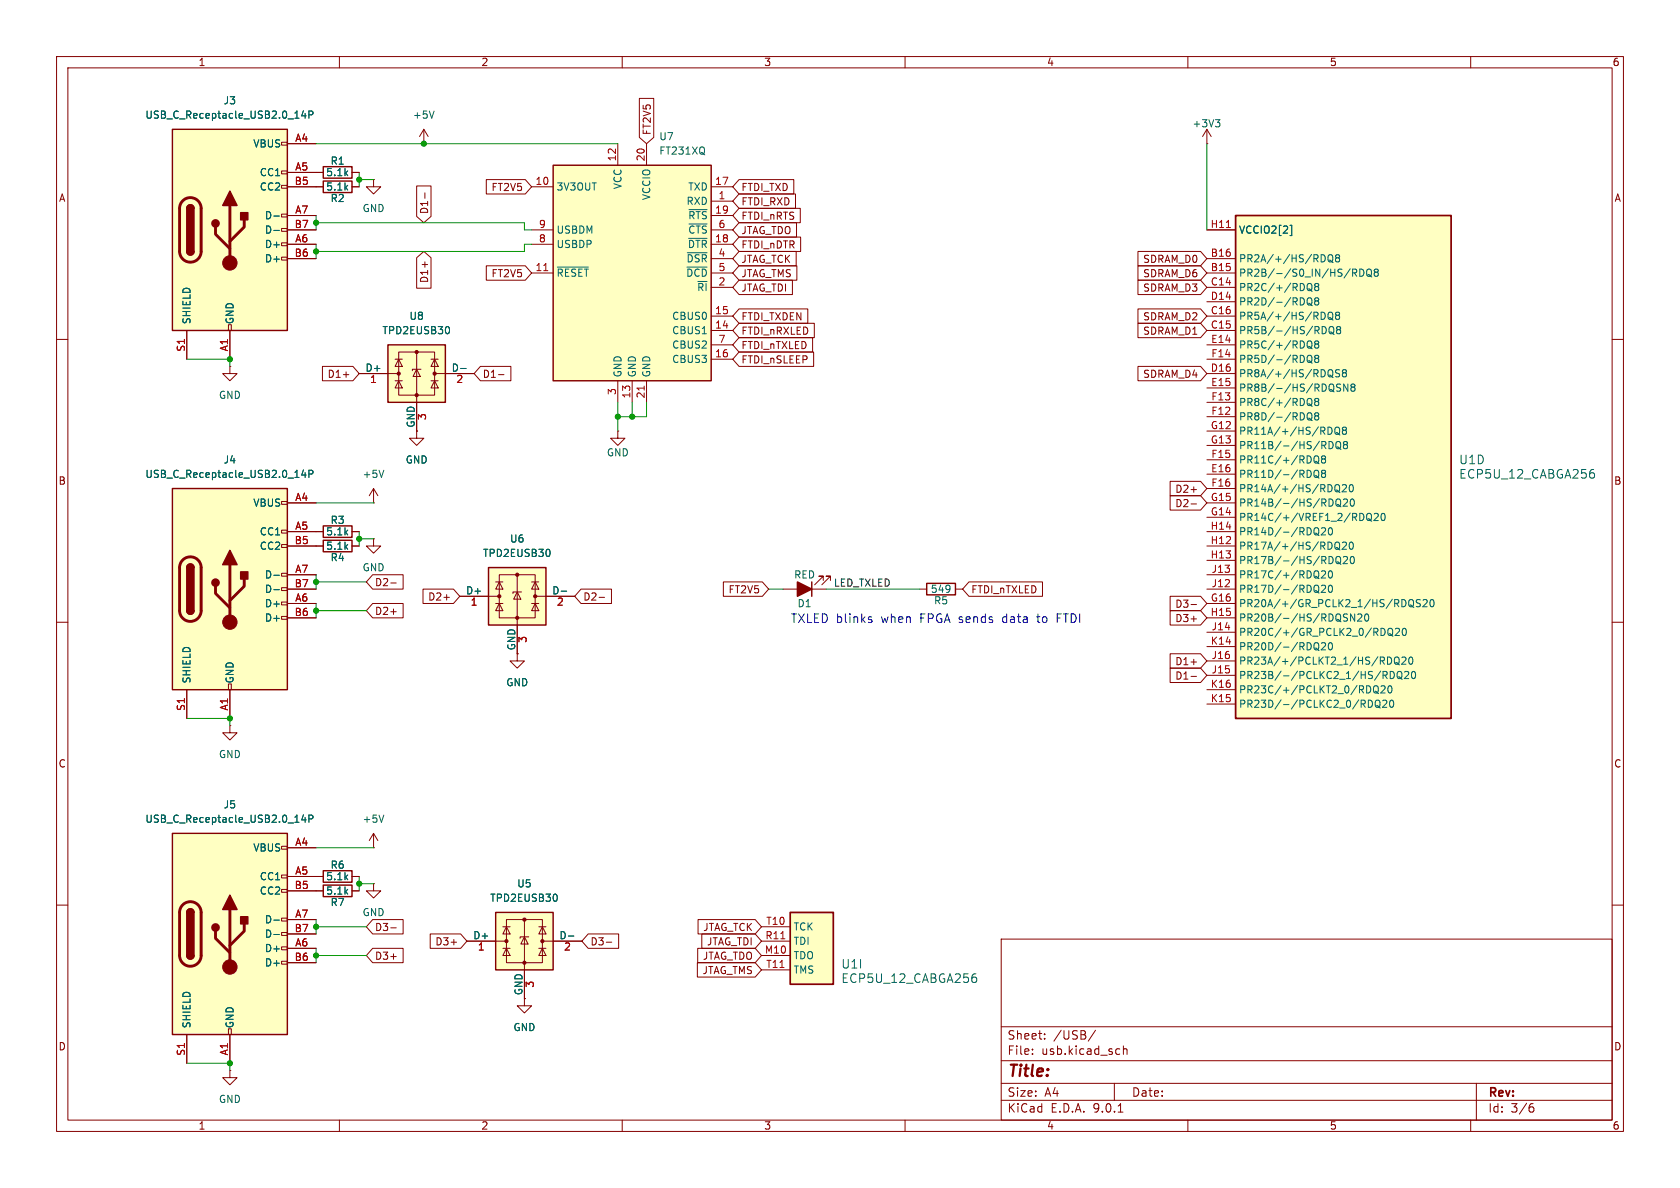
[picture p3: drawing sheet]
<svg xmlns="http://www.w3.org/2000/svg" width="297mm" height="210mm" viewBox="0 0 297 210" stroke-linecap="round" stroke-linejoin="round" font-family="sans-serif">
<defs><g id="words">
<text font-size="2.8" fill="#840000" x="178" y="190.9">Title:</text>
<g font-size="2.1" fill="#006464">
<text x="257.9" y="82.3">U1D</text>
<text x="257.9" y="84.8">ECP5U_12_CABGA256</text>
<text x="148.6" y="171.4">U1I</text>
<text x="148.6" y="174">ECP5U_12_CABGA256</text>
</g>
<g font-size="2.1" fill="#0000c2">
<text x="139.7" y="110.2">TXLED blinks</text>
<text x="155.8" y="110.2">when</text>
<text x="162.8" y="110.2">FPGA sends</text>
<text x="177.6" y="110.2">data</text>
<text x="183.9" y="110.2">to</text>
<text x="187.5" y="110.2">FTDI</text>
</g>
<g font-size="2.1" fill="#840000">
<text x="178" y="184">Sheet:</text>
<text x="186.2" y="184">/USB/</text>
<text x="178" y="186.7">File:</text>
<text x="184.1" y="186.7">usb.kicad_sch</text>
<text x="178" y="196.9">KiCad</text>
<text x="178" y="194.1">Size:</text>
<text x="184.7" y="194.1">A4</text>
<text x="185.7" y="196.9">E.D.A.</text>
<text x="193.3" y="196.9">9.0.1</text>
<text x="200" y="194.1">Date:</text>
<text x="263" y="194.3">Rev:</text>
<text x="263" y="196.9">Id:</text>
<text x="267.1" y="196.9">3/6</text>
</g>
<g font-size="1.8" fill="#840000">
<text x="35" y="11.9">1</text>
<text x="85" y="11.9">2</text>
<text x="135" y="11.9">3</text>
<text x="185" y="11.9">4</text>
<text x="235" y="11.9">5</text>
<text x="285" y="11.9">6</text>
<text x="115.3" y="24" transform="rotate(-90 115.3 24)">FT2V5</text>
<text x="10.3" y="35.9">A</text>
<text x="86.8" y="34">FT2V5</text>
<text x="131" y="34">FTDI_TXD</text>
<text x="285.3" y="35.9">A</text>
<text x="75.9" y="37.9" transform="rotate(-90 75.9 37.9)">D1-</text>
<text x="131" y="36.5">FTDI_RXD</text>
<text x="131" y="41.6">JTAG_TDO</text>
<text x="131" y="39.1">FTDI_nRTS</text>
<text x="131" y="46.7">JTAG_TCK</text>
<text x="131" y="44.1">FTDI_nDTR</text>
<text x="202" y="46.7">SDRAM_D0</text>
<text x="75.9" y="50.1" transform="rotate(-90 75.9 50.1)">D1+</text>
<text x="86.8" y="49.2">FT2V5</text>
<text x="131" y="51.8">JTAG_TDI</text>
<text x="131" y="49.2">JTAG_TMS</text>
<text x="202" y="49.2">SDRAM_D6</text>
<text x="202" y="51.8">SDRAM_D3</text>
<text x="131" y="59.4">FTDI_nRXLED</text>
<text x="131" y="56.8">FTDI_TXDEN</text>
<text x="202" y="59.4">SDRAM_D1</text>
<text x="202" y="56.8">SDRAM_D2</text>
<text x="131" y="61.9">FTDI_nTXLED</text>
<text x="131" y="64.5">FTDI_nSLEEP</text>
<text x="57.8" y="67">D1+</text>
<text x="85.2" y="67">D1-</text>
<text x="202" y="67">SDRAM_D4</text>
<text x="73.4" y="75.7" transform="rotate(-90 73.4 75.7)">GND</text>
<text x="10.3" y="85.9">B</text>
<text x="207.7" y="89.9">D2-</text>
<text x="207.7" y="87.3">D2+</text>
<text x="285.3" y="85.9">B</text>
<text x="66.2" y="103.8">D2-</text>
<text x="75.6" y="106.4">D2+</text>
<text x="103" y="106.4">D2-</text>
<text x="128.7" y="105.1">FT2V5</text>
<text x="171.6" y="105.1">FTDI_nTXLED</text>
<text x="207.7" y="107.6">D3-</text>
<text x="66.2" y="108.9">D2+</text>
<text x="207.7" y="110.2">D3+</text>
<text x="91.2" y="115.1" transform="rotate(-90 91.2 115.1)">GND</text>
<text x="207.7" y="117.8">D1+</text>
<text x="207.7" y="120.3">D1-</text>
<text x="10.3" y="135.9">C</text>
<text x="285.3" y="135.9">C</text>
<text x="66.2" y="164.8">D3-</text>
<text x="76.9" y="167.3">D3+</text>
<text x="104.3" y="167.3">D3-</text>
<text x="124.2" y="164.8">JTAG_TCK</text>
<text x="124.9" y="167.3">JTAG_TDI</text>
<text x="66.2" y="169.9">D3+</text>
<text x="124.1" y="172.4">JTAG_TMS</text>
<text x="124.2" y="169.9">JTAG_TDO</text>
<text x="10.3" y="185.9">D</text>
<text x="285.3" y="185.9">D</text>
<text x="35" y="199.9">1</text>
<text x="85" y="199.9">2</text>
<text x="135" y="199.9">3</text>
<text x="185" y="199.9">4</text>
<text x="235" y="199.9">5</text>
<text x="285" y="199.9">6</text>
</g>
<g font-size="1.8" fill="#006464">
<text x="25.6" y="21.2">USB_C_Receptacle_USB2.0_14P</text>
<text x="39.4" y="18.6">J3</text>
<text x="72.9" y="21.2">+5V</text>
<text x="210.7" y="22.7">+3V3</text>
<text x="44.7" y="26.3">VBUS</text>
<text x="58.3" y="29.3">R1</text>
<text x="116.5" y="27.5">FT231XQ</text>
<text x="116.5" y="25">U7</text>
<text x="45.8" y="31.3">CC1</text>
<text x="45.8" y="33.9">CC2</text>
<text x="57.6" y="33.9">5.1k</text>
<text x="57.6" y="31.3">5.1k</text>
<text x="58.3" y="35.9">R2</text>
<text x="98.3" y="33.9">3V3OUT</text>
<text x="110.1" y="33.5" transform="rotate(-90 110.1 33.5)">VCC</text>
<text x="115.2" y="35.5" transform="rotate(-90 115.2 35.5)">VCCIO</text>
<text x="121.6" y="33.9">TXD</text>
<text x="46.7" y="39">D-</text>
<text x="46.7" y="41.5">D-</text>
<text x="64" y="37.7">GND</text>
<text x="98.3" y="41.5">USBDM</text>
<text x="121.3" y="36.4">RXD</text>
<text x="121.6" y="39">~{RTS}</text>
<text x="121.6" y="41.5">~{CTS}</text>
<text x="218.9" y="41.5">VCCIO2[2]</text>
<text x="46.7" y="44">D+</text>
<text x="46.7" y="46.6">D+</text>
<text x="98.3" y="44">USBDP</text>
<text x="121.3" y="46.6">~{DSR}</text>
<text x="121.5" y="44">~{DTR}</text>
<text x="218.9" y="46.6">PR2A/+/HS/RDQ8</text>
<text x="98.3" y="49.1">~{RESET}</text>
<text x="121.2" y="49.1">~{DCD}</text>
<text x="123.1" y="51.7">~{RI}</text>
<text x="218.9" y="49.1">PR2B/-/S0_IN/HS/RDQ8</text>
<text x="218.9" y="51.7">PR2C/+/RDQ8</text>
<text x="33.9" y="57.4" transform="rotate(-90 33.9 57.4)">SHIELD</text>
<text x="41.5" y="57.4" transform="rotate(-90 41.5 57.4)">GND</text>
<text x="67.5" y="59.3">TPD2EUSB30</text>
<text x="72.3" y="56.7">U8</text>
<text x="118.7" y="56.7">CBUS0</text>
<text x="118.7" y="59.3">CBUS1</text>
<text x="218.9" y="54.2">PR2D/-/RDQ8</text>
<text x="218.9" y="56.7">PR5A/+/HS/RDQ8</text>
<text x="218.9" y="59.3">PR5B/-/HS/RDQ8</text>
<text x="64.5" y="65.8">D+</text>
<text x="79.8" y="65.8">D-</text>
<text x="118.7" y="61.8">CBUS2</text>
<text x="118.7" y="64.4">CBUS3</text>
<text x="218.9" y="61.8">PR5C/+/RDQ8</text>
<text x="218.9" y="64.4">PR5D/-/RDQ8</text>
<text x="38.6" y="70.7">GND</text>
<text x="110.1" y="66.8" transform="rotate(-90 110.1 66.8)">GND</text>
<text x="112.6" y="66.8" transform="rotate(-90 112.6 66.8)">GND</text>
<text x="115.2" y="66.8" transform="rotate(-90 115.2 66.8)">GND</text>
<text x="218.9" y="66.9">PR8A/+/HS/RDQS8</text>
<text x="218.9" y="69.4">PR8B/-/HS/RDQSN8</text>
<text x="218.9" y="72">PR8C/+/RDQ8</text>
<text x="218.9" y="74.5">PR8D/-/RDQ8</text>
<text x="218.9" y="77.1">PR11A/+/HS/RDQ8</text>
<text x="39.4" y="82.1">J4</text>
<text x="71.6" y="82.1">GND</text>
<text x="107.2" y="80.9">GND</text>
<text x="218.9" y="79.6">PR11B/-/HS/RDQ8</text>
<text x="218.9" y="82.1">PR11C/+/RDQ8</text>
<text x="25.6" y="84.7">USB_C_Receptacle_USB2.0_14P</text>
<text x="44.7" y="89.8">VBUS</text>
<text x="64" y="84.7">+5V</text>
<text x="218.9" y="84.7">PR11D/-/RDQ8</text>
<text x="218.9" y="87.2">PR14A/+/HS/RDQ20</text>
<text x="218.9" y="89.8">PR14B/-/HS/RDQ20</text>
<text x="45.8" y="94.8">CC1</text>
<text x="57.6" y="94.8">5.1k</text>
<text x="58.3" y="92.8">R3</text>
<text x="218.9" y="92.3">PR14C/+/VREF1_2/RDQ20</text>
<text x="218.9" y="94.8">PR14D/-/RDQ20</text>
<text x="45.8" y="97.4">CC2</text>
<text x="57.6" y="97.4">5.1k</text>
<text x="58.3" y="99.4">R4</text>
<text x="64" y="101.2">GND</text>
<text x="85.3" y="98.7">TPD2EUSB30</text>
<text x="90.1" y="96.1">U6</text>
<text x="218.9" y="97.4">PR17A/+/HS/RDQ20</text>
<text x="218.9" y="99.9">PR17B/-/HS/RDQ20</text>
<text x="46.7" y="102.5">D-</text>
<text x="46.7" y="105">D-</text>
<text x="46.7" y="107.5">D+</text>
<text x="82.3" y="105.2">D+</text>
<text x="97.5" y="105.2">D-</text>
<text x="140.3" y="102.5">RED</text>
<text x="140.9" y="107.5">D1</text>
<text x="164.5" y="105">549</text>
<text x="165" y="107">R5</text>
<text x="218.9" y="102.5">PR17C/+/RDQ20</text>
<text x="218.9" y="105">PR17D/-/RDQ20</text>
<text x="218.9" y="107.5">PR20A/+/GR_PCLK2_1/HS/RDQS20</text>
<text x="46.7" y="110.1">D+</text>
<text x="218.9" y="110.1">PR20B/-/HS/RDQSN20</text>
<text x="218.9" y="112.6">PR20C/+/GR_PCLK2_0/RDQ20</text>
<text x="218.9" y="115.2">PR20D/-/RDQ20</text>
<text x="218.9" y="117.7">PR23A/+/PCLKT2_1/HS/RDQ20</text>
<text x="33.9" y="120.9" transform="rotate(-90 33.9 120.9)">SHIELD</text>
<text x="41.5" y="120.9" transform="rotate(-90 41.5 120.9)">GND</text>
<text x="89.4" y="121.5">GND</text>
<text x="218.9" y="120.2">PR23B/-/PCLKC2_1/HS/RDQ20</text>
<text x="218.9" y="122.8">PR23C/+/PCLKT2_0/RDQ20</text>
<text x="218.9" y="125.3">PR23D/-/PCLKC2_0/RDQ20</text>
<text x="38.6" y="134.2">GND</text>
<text x="39.4" y="143.1">J5</text>
<text x="25.6" y="145.6">USB_C_Receptacle_USB2.0_14P</text>
<text x="64" y="145.6">+5V</text>
<text x="44.7" y="150.7">VBUS</text>
<text x="45.8" y="155.8">CC1</text>
<text x="57.6" y="155.8">5.1k</text>
<text x="58.3" y="153.8">R6</text>
<text x="45.8" y="158.3">CC2</text>
<text x="57.6" y="158.3">5.1k</text>
<text x="58.3" y="160.4">R7</text>
<text x="86.6" y="159.6">TPD2EUSB30</text>
<text x="91.3" y="157.1">U5</text>
<text x="46.7" y="163.4">D-</text>
<text x="46.7" y="166">D-</text>
<text x="64" y="162.2">GND</text>
<text x="83.6" y="166.1">D+</text>
<text x="98.8" y="166.1">D-</text>
<text x="140.2" y="164.7">TCK</text>
<text x="140.2" y="167.2">TDI</text>
<text x="46.7" y="168.5">D+</text>
<text x="46.7" y="171">D+</text>
<text x="140.2" y="169.8">TDO</text>
<text x="140.2" y="172.3">TMS</text>
<text x="92.5" y="176" transform="rotate(-90 92.5 176)">GND</text>
<text x="33.9" y="181.9" transform="rotate(-90 33.9 181.9)">SHIELD</text>
<text x="41.5" y="181.9" transform="rotate(-90 41.5 181.9)">GND</text>
<text x="90.7" y="182.5">GND</text>
<text x="38.6" y="195.2">GND</text>
</g>
<g font-size="1.8" fill="#a90000">
<text x="52.1" y="25.1">A4</text>
<text x="109" y="28.6" transform="rotate(-90 109 28.6)">12</text>
<text x="114" y="28.6" transform="rotate(-90 114 28.6)">20</text>
<text x="52" y="32.8">B5</text>
<text x="52.1" y="30.2">A5</text>
<text x="94.6" y="32.8">10</text>
<text x="126.3" y="32.8">17</text>
<text x="126.9" y="35.3">1</text>
<text x="52" y="40.4">B7</text>
<text x="52.1" y="37.8">A7</text>
<text x="95.2" y="40.4">9</text>
<text x="126.3" y="37.8">19</text>
<text x="126.9" y="40.4">6</text>
<text x="213.9" y="40.4">H11</text>
<text x="52" y="45.5">B6</text>
<text x="52.1" y="42.9">A6</text>
<text x="95.2" y="42.9">8</text>
<text x="126.3" y="42.9">18</text>
<text x="126.9" y="45.5">4</text>
<text x="214" y="45.5">B16</text>
<text x="94.6" y="48">11</text>
<text x="126.9" y="48">5</text>
<text x="126.9" y="50.5">2</text>
<text x="214" y="48">B15</text>
<text x="214" y="50.5">C14</text>
<text x="214" y="53.1">D14</text>
<text x="126.3" y="55.6">15</text>
<text x="126.3" y="58.2">14</text>
<text x="214" y="55.6">C16</text>
<text x="214" y="58.2">C15</text>
<text x="32.8" y="62.3" transform="rotate(-90 32.8 62.3)">S1</text>
<text x="40.4" y="62.2" transform="rotate(-90 40.4 62.2)">A1</text>
<text x="126.3" y="63.2">16</text>
<text x="126.9" y="60.7">7</text>
<text x="214" y="65.8">D16</text>
<text x="214" y="60.7">E14</text>
<text x="214" y="63.2">F14</text>
<text x="65.3" y="68">1</text>
<text x="80.6" y="68">2</text>
<text x="109" y="69.9" transform="rotate(-90 109 69.9)">3</text>
<text x="111.5" y="70.5" transform="rotate(-90 111.5 70.5)">13</text>
<text x="114" y="70.5" transform="rotate(-90 114 70.5)">21</text>
<text x="214" y="68.3">E15</text>
<text x="214" y="70.9">F13</text>
<text x="75.6" y="74.4" transform="rotate(-90 75.6 74.4)">3</text>
<text x="214" y="75.9">G12</text>
<text x="214" y="73.4">F12</text>
<text x="214" y="78.5">G13</text>
<text x="214" y="83.6">E16</text>
<text x="214" y="81">F15</text>
<text x="52.1" y="88.6">A4</text>
<text x="214" y="88.6">G15</text>
<text x="214" y="86.1">F16</text>
<text x="52.1" y="93.7">A5</text>
<text x="213.9" y="93.7">H14</text>
<text x="214" y="91.2">G14</text>
<text x="52" y="96.3">B5</text>
<text x="52.1" y="101.3">A7</text>
<text x="213.9" y="96.3">H12</text>
<text x="213.9" y="98.8">H13</text>
<text x="214.1" y="101.3">J13</text>
<text x="52" y="103.9">B7</text>
<text x="52.1" y="106.4">A6</text>
<text x="83.1" y="107.4">1</text>
<text x="98.4" y="107.4">2</text>
<text x="214" y="106.4">G16</text>
<text x="214.1" y="103.9">J12</text>
<text x="52" y="109">B6</text>
<text x="93.4" y="113.7" transform="rotate(-90 93.4 113.7)">3</text>
<text x="213.9" y="109">H15</text>
<text x="214.1" y="111.5">J14</text>
<text x="214" y="114">K14</text>
<text x="214.1" y="116.6">J16</text>
<text x="214.1" y="119.1">J15</text>
<text x="32.8" y="125.8" transform="rotate(-90 32.8 125.8)">S1</text>
<text x="40.4" y="125.7" transform="rotate(-90 40.4 125.7)">A1</text>
<text x="214" y="121.7">K16</text>
<text x="214" y="124.2">K15</text>
<text x="52.1" y="149.6">A4</text>
<text x="52.1" y="154.7">A5</text>
<text x="52" y="157.2">B5</text>
<text x="52" y="164.8">B7</text>
<text x="52.1" y="162.3">A7</text>
<text x="52.1" y="167.4">A6</text>
<text x="135.2" y="166.1">R11</text>
<text x="135.4" y="163.6">T10</text>
<text x="52" y="169.9">B6</text>
<text x="84.4" y="168.4">1</text>
<text x="99.6" y="168.4">2</text>
<text x="135.1" y="168.7">M10</text>
<text x="135.4" y="171.2">T11</text>
<text x="94.7" y="174.7" transform="rotate(-90 94.7 174.7)">3</text>
<text x="32.8" y="186.7" transform="rotate(-90 32.8 186.7)">S1</text>
<text x="40.4" y="186.7" transform="rotate(-90 40.4 186.7)">A1</text>
</g>
<text font-size="1.8" fill="#0f0f0f" x="147.3" y="103.8">LED_TXLED</text>
</g></defs>
<g fill="none" stroke="#840000" stroke-width=".18">
<path d="M10 10h277v190h-277zM12 12h273v186h-273zM60 10v2M110 10v2M160 10v2M210 10v2M260 10v2M55.9 33h1.2M62.2 33h1.3M10 60h2M285 60h2M10 110h2"/>
<path d="M285 110h2M10 160h2M177 166h108v32h-108zM285 160h2M60 198v2M110 198v2M160 198v2M177 194.5h108M177 191.5h108M177 187.5h108M177 181.5h108M182.5 186.3v.1"/>
<path d="M182.5 185.5v.1M184.7 183.6v.1M184.7 182.8v.1M193.7 182.1l-1.3 2M197 191.5v3M197.7 196.6h.8M197.8 185.4l.2 .1M198 186.3l-.2 .1M198.6 184.9v1.5M198.6 185.5l.2-.1 .4 .1v.9M210 198v2M260 198v2"/>
<path d="M261 191.5v6.5M270.6 195.7h.4l.2 .3-.1 .5-.5 .1M271 195.1l-.4 .1"/>
</g>
<path d="M57.1 32h5.1v2h-5.1z" fill="none" stroke="#840000" stroke-width=".25"/>
<path d="M87.6 161.3h10.2v10.2h-10.2z" fill="#ffffc2"/>
<path d="M87.6 161.3h10.2v10.2h-10.2z" fill="none" stroke="#840000" stroke-width=".25"/>
<g fill="none" stroke="#840000" stroke-width=".18">
<path d="M40.6 128.3v1.2h1.3l-1.3 1.3-1.2-1.3h1.2M40.6 128.3h.1M82.5 166.4h7M88.9 163.8h1.3M88.9 167.6h1.3M89.5 162.6h6.4v7.6h-6.4zM89.5 163.8l.7 1.3h-1.3zM89.5 167.6l.7 1.3h-1.3zM92.7 165.6l.6 1.3h-1.2zM92.7 162.6v13.9M93.5 165.6h-1.6v.3M95.2 163.8h1.3"/>
<path d="M95.2 167.6h1.3M95.9 163.8l.6 1.3h-1.3zM95.9 167.6l.6 1.3h-1.3zM95.9 166.4h7"/>
</g>
<g fill="#840000" stroke="#840000" stroke-width=".18">
<circle cx="89.5" cy="166.4" r=".28"/>
<circle cx="92.7" cy="162.6" r=".28"/>
<circle cx="92.7" cy="170.2" r=".28"/>
<circle cx="95.9" cy="166.4" r=".28"/>
</g>
<path d="M98.4 158.2l.1 .3-.1 .7M100.5 165.5h.9" fill="none" stroke="#006464" stroke-width=".18"/>
<path d="M30.5 86.4h20.3v35.5h-20.3z" fill="#ffffc2"/>
<g fill="none" stroke="#840000" stroke-width=".18">
<path d="M49.8 88.6h1v.6h-1zM49.8 93.7h1v.5h-1zM49.8 96.3h1v.5h-1zM50.8 88.9h5.1M50.8 94h5.1M50.8 96.5h5.1M49.8 101.3h1v.6h-1zM49.8 103.9h1v.5h-1zM49.8 106.4h1v.5h-1zM49.8 109h1v.5h-1zM50.8 101.6h5.1M50.8 104.1h5.1"/>
<path d="M50.8 106.7h5.1M50.8 109.2h5.1M33 121.9v5.1M40.4 120.9h.5v1h-.5zM40.6 121.9v5.1M55.9 154.9h1.2M62.2 154.9h1.3M66 149.9h.1M66 147.3l-.7 1.3M66 147.3l.8 1.3M66 147.3v2.6"/>
</g>
<path d="M30.5 86.4h20.3v35.5h-20.3zM33 100.3a.64 .64 0 0 1 .7-.6 .64 .64 0 0 1 .6 .6M33 108a.64 .64 0 0 0 .7 .6 .64 .64 0 0 0 .6-.6M57.1 153.9h5.1v2.1h-5.1z" fill="none" stroke="#840000" stroke-width=".25"/>
<path d="M32.3 99a1.9 1.9 0 0 1 2.1-.4 1.9 1.9 0 0 1 1.2 1.7v7.7a1.91 1.91 0 0 1-1.9 1.8 1.91 1.91 0 0 1-2-1.8l.1-7.8 .1-.7zM40.6 99.8v10.2M38.1 103.6v1.3l2.5 2.5M43.2 102.4v1.2l-2.6 2.6" fill="none" stroke="#840000" stroke-width=".51"/>
<g fill="#840000" stroke="#840000" stroke-width=".25">
<path d="M33 100.3h1.3v7.7h-1.3z"/>
<path d="M33.2 99.9a.64 .64 0 0 1 .7-.2 .64 .64 0 0 1 .4 .6h-1.3z"/>
<path d="M33 108h1.3a.64 .64 0 0 1-.6 .6 .64 .64 0 0 1-.7-.6z"/>
<path d="M40.6 97.3l1.3 2.5h-2.5z"/>
<path d="M42.5 101.1h1.3v1.3h-1.3z"/>
<circle cx="38.1" cy="103" r=".63"/>
</g>
<circle cx="40.6" cy="110" r="1.27" fill="#840000" stroke="#840000" stroke-width=".18"/>
<path d="M53.6 83.1l-.3 .9h.8M53.9 83.6v.8M54.6 83.8l.6-.1 .1-.1v-.3l-.7-.2v1.3M48.4 101.7h1M48.4 104.2h1M67.9 144.1l-.5 1.3" fill="none" stroke="#006464" stroke-width=".18"/>
<path d="M218.4 38.1h38.1v88.9h-38.1z" fill="#ffffc2"/>
<path d="M218.4 38.1h38.1v88.9h-38.1z" fill="none" stroke="#840000" stroke-width=".31"/>
<g fill="none" stroke="#840000" stroke-width=".18">
<path d="M55.9 30.5h1.2M62.2 30.5h1.3M74.9 25.4h.1M74.9 22.9l-.7 1.2M74.9 22.9l.8 1.2M74.9 22.9v2.5M213.4 40.6h5M213.4 45.7h5M213.4 48.3h5M213.4 50.8h5M213.4 53.3h5M213.4 55.9h5"/>
<path d="M213.4 58.4h5M73.7 76.2v1.3h1.2l-1.2 1.2-1.3-1.2h1.3M213.4 61h5M213.4 63.5h5M213.4 66h5M213.4 68.6h5M213.4 71.1h5M213.4 73.7h5M213.4 76.2h5M213.4 78.7h5M55.9 94h1.2M55.9 96.5h1.2"/>
<path d="M62.2 94h1.3M62.2 96.5h1.3M66 95.3v1.2h1.3l-1.3 1.3-1.2-1.3h1.2M66 95.3h.1M66 88.9h.1M66 86.4l-.7 1.2M66 86.4l.8 1.2M66 86.4v2.5M213.4 81.3h5M213.4 83.8h5M213.4 86.4h5M213.4 88.9h5"/>
<path d="M213.4 91.4h5M213.4 94h5M213.4 96.5h5M213.4 99.1h5M138.4 104.1h7.6M145.5 102.6v-.7h-.7h.7l-1.5 1.5M146.8 102.6v-.7h-.8h.8l-1.5 1.5M162.6 104.1h1.2M168.9 104.1h1.3M213.4 101.6h5M213.4 104.1h5M213.4 106.7h5"/>
<path d="M213.4 109.2h5M213.4 111.8h5M213.4 114.3h5M213.4 116.8h5M213.4 119.4h5M213.4 121.9h5M213.4 124.5h5"/>
</g>
<g fill="none" stroke="#006464" stroke-width=".18">
<path d="M76.7 19.6l-.4 1.3M228.1 39.8h.3v1.8h-.3M231.1 50.3l.3-.2a.43 .43 0 0 1 .5 .4v.5a.43 .43 0 0 1-.3 .4 .43 .43 0 0 1-.5-.2M231.1 52.8l.3-.2a.43 .43 0 0 1 .5 .5v.4a.42 .42 0 0 1-.4 .4 .42 .42 0 0 1-.4-.4zM231.3 51.1l.7 .4M231.3 53.6l.7 .4M232.7 50.7l-.3 .2 .1 .4 .2 .1 .3-.1 .1-.2v-.2l-.2-.2M232.7 50.7l-.3-.3 .3-.3h.2l.2 .3-.2 .3M232.7 53.2l-.3-.2 .3-.4h.2l.2 .3-.2 .3M232.7 53.2l-.3 .2 .1 .4 .2 .1h.3l.1-.2v-.3l-.2-.2M232.7 50.7h.2M232.7 53.2h.2"/>
<path d="M233.7 57.7a.64 .64 0 0 1 .8 .7 .64 .64 0 0 1-.8 .6zM233.9 45a.68 .68 0 0 1 .4 .7 .68 .68 0 0 1-.4 .6M233.9 55.2a.68 .68 0 0 1 .4 .6 .68 .68 0 0 1-.4 .7M235 45.1l.1-.1a.43 .43 0 0 1 .5 .5v.4a.42 .42 0 0 1-.4 .4 .42 .42 0 0 1-.4-.4v-.4zM235 55.3l.1-.1a.43 .43 0 0 1 .5 .4v.4a.42 .42 0 0 1-.4 .5 .42 .42 0 0 1-.4-.5v-.4zM235 57.9l.3-.2a.43 .43 0 0 1 .5 .5v.4a.42 .42 0 0 1-.4 .4 .42 .42 0 0 1-.4-.4zM235 46l.7 .4M235 56.2l.7 .4M235.2 58.7l.7 .4M236.3 45.6l-.2-.3 .2-.3h.3l.2 .3-.2 .3M236.3 45.6l-.2 .2 .1 .4 .1 .1 .4-.1 .1-.1v-.3l-.2-.2M236.3 55.7l-.2-.2 .2-.3h.3l.2 .2-.2 .3"/>
<path d="M236.3 55.7l-.2 .3 .1 .3 .1 .2 .4-.1 .1-.2v-.2l-.2-.3M236.3 45.6h.3M236.3 55.7h.3M236.5 58.3l-.2 .2v.4l.2 .1 .4-.1 .1-.1v-.3l-.2-.2M236.5 58.3l-.2-.3 .2-.3h.3l.2 .3-.2 .3M236.5 58.3h.3M239.1 48.2h.6l.2-.2-.1-.3-.7-.1v1.2M239.4 48.2l.5 .6M240.4 47.6a.64 .64 0 0 1 .7 .6 .64 .64 0 0 1-.7 .6zM241.7 47.8l.2-.2a.43 .43 0 0 1 .6 .4v.4a.42 .42 0 0 1-.5 .5 .42 .42 0 0 1-.4-.5zM241.8 48.5l.7 .5M243.2 48.1l-.3 .3 .1 .3 .2 .1h.3l.2-.2v-.2l-.3-.3"/>
<path d="M243.2 48.1l-.3-.2 .3-.3h.2l.3 .2-.3 .3M243.2 48.1h.2M231.1 60.5l.3-.2a.43 .43 0 0 1 .5 .4v.4a.43 .43 0 0 1-.3 .4 .43 .43 0 0 1-.5-.1M231.1 63l.3-.2a.43 .43 0 0 1 .5 .4v.5a.42 .42 0 0 1-.4 .4 .42 .42 0 0 1-.4-.4zM231.1 70.6l.3-.2a.43 .43 0 0 1 .5 .5v.4a.43 .43 0 0 1-.3 .4 .43 .43 0 0 1-.5-.2M231.1 73.2l.3-.2a.43 .43 0 0 1 .5 .4v.4a.42 .42 0 0 1-.4 .5 .42 .42 0 0 1-.4-.5zM231.3 61.2l.7 .5M231.3 63.8l.7 .4M231.3 71.4l.7 .4M231.3 73.9l.7 .5M232.7 60.8l-.3 .3 .1 .3 .2 .1h.3l.1-.2v-.2l-.2-.3M232.7 60.8l-.3-.2 .3-.3h.2l.2 .2-.2 .3"/>
<path d="M232.7 63.4l-.3-.3 .3-.3h.2l.2 .3-.2 .3M232.7 63.4l-.3 .2 .1 .4 .2 .1 .3-.1 .1-.2v-.2l-.2-.2M232.7 71l-.3-.3 .3-.3h.2l.2 .3-.2 .3M232.7 71l-.3 .2 .1 .4 .2 .1 .3-.1 .1-.1v-.3l-.2-.2M232.7 73.5l-.3-.2 .3-.3h.2l.2 .2-.2 .3M232.7 73.5l-.3 .3 .1 .3 .2 .1h.3l.1-.2v-.2l-.2-.3M232.7 60.8h.2M232.7 63.4h.2M232.7 71h.2M232.7 73.5h.2M234.8 75.5a.64 .64 0 0 1 .7 .6 .64 .64 0 0 1-.7 .7M235 78a.64 .64 0 0 1 .7 .7 .64 .64 0 0 1-.7 .6z"/>
<path d="M235.1 65.3a.43 .43 0 0 1 .5 .5v.4a.43 .43 0 0 1-.5 .4M235.1 66.3l.6 .4M236 75.7l.3-.2a.43 .43 0 0 1 .5 .4v.5a.42 .42 0 0 1-.4 .4 .42 .42 0 0 1-.4-.4zM236.2 78.2l.3-.2a.43 .43 0 0 1 .5 .5v.4a.42 .42 0 0 1-.4 .4 .42 .42 0 0 1-.4-.4zM236.2 76.5l.7 .4M236.4 79l.7 .4M236.8 65.4l-.5-.1-.1 .2v.3l.5 .3 .1 .3-.2 .2h-.5M237 68l-.5-.1-.2 .1v.4l.6 .2 .1 .3-.2 .3-.5-.1M237.6 65.9l-.3 .2 .1 .4 .2 .1h.3l.1-.2v-.3l-.2-.2M237.6 65.9l-.3-.2 .3-.4h.2l.2 .3-.2 .3M237.6 76.1l-.3-.3 .3-.3h.2l.2 .3-.2 .3M237.6 76.1l-.3 .2 .1 .4 .2 .1 .3-.1 .1-.2v-.2l-.2-.2"/>
<path d="M237.6 65.9h.2M237.6 76.1h.2M237.7 78.6l-.2-.2 .2-.4h.3l.2 .3-.2 .3M237.7 78.6l-.2 .2 .1 .4 .1 .1h.4l.1-.2v-.3l-.2-.2M237.7 78.6h.3M238.3 67.9v1.3l-.7-1.3v1.3M239.1 68.4l-.3 .3 .1 .3 .2 .2 .3-.1 .1-.2v-.2l-.2-.3M239.1 68.4l-.3-.2 .3-.3h.2l.2 .2-.2 .3M239.1 68.4h.2M67.9 83.1l-.5 1.3M231.6 83.2l.2 .5-.2 .6M232.5 83.2l.1-.1a.43 .43 0 0 1 .5 .5v.4a.42 .42 0 0 1-.4 .4 .42 .42 0 0 1-.4-.4v-.4z"/>
<path d="M232.5 80.7l.1-.1a.43 .43 0 0 1 .5 .4v.4a.42 .42 0 0 1-.4 .5 .42 .42 0 0 1-.4-.5v-.4zM232.5 81.6l.7 .4M232.5 84.1l.7 .4M232.6 93.3a.43 .43 0 0 1 .5 .4v.4a.43 .43 0 0 1-.5 .5M232.7 94.3l.5 .4M233.6 93.4l.5-.1 .2 .4-.7 .9h.7M233.9 81.1l-.3 .3 .1 .3 .2 .2 .3-.1 .1-.2v-.2l-.2-.3M233.9 81.1l-.3-.2 .3-.3h.2l.2 .2-.2 .3M233.9 83.7l-.3-.3 .3-.3h.2l.2 .3-.2 .3M233.9 83.7l-.3 .2 .1 .4 .2 .1 .3-.1 .1-.1v-.3l-.2-.2M233.9 81.1h.2M233.9 83.7h.2"/>
<path d="M235 93.4l.1-.1a.68 .68 0 0 1 .5 .6 .68 .68 0 0 1-.5 .7l-.1-.2-.2-.3zM235.4 88.3l.3 .5-.3 .6M235.4 98.4l.3 .5-.3 .7M236 85.9l.3-.2a.43 .43 0 0 1 .5 .4v.4a.42 .42 0 0 1-.4 .5 .42 .42 0 0 1-.4-.5zM236 96l.3-.2a.43 .43 0 0 1 .5 .5v.4a.42 .42 0 0 1-.4 .4 .42 .42 0 0 1-.4-.4zM236.2 88.4l.3-.2a.43 .43 0 0 1 .5 .4v.5a.42 .42 0 0 1-.4 .4 .42 .42 0 0 1-.4-.4zM236.2 98.6l.3-.2a.43 .43 0 0 1 .5 .4v.4a.42 .42 0 0 1-.4 .5 .42 .42 0 0 1-.4-.5zM236.2 86.6l.7 .5M236.2 96.8l.7 .4M236.4 89.2l.7 .4M236.4 99.3l.7 .5M237.3 85.8l.5-.1 .2 .3-.7 .9h.7"/>
<path d="M237.3 96l.5-.2 .2 .4-.7 .9h.7M237.5 88.3l.5-.1 .2 .4-.8 .9h.8M237.5 98.5l.5-.1 .2 .3-.8 .9h.8M238.6 85.8l.2-.1a.68 .68 0 0 1 .5 .6 .68 .68 0 0 1-.5 .6l-.2-.1-.1-.3zM238.6 96l.2-.2a.68 .68 0 0 1 .5 .7 .68 .68 0 0 1-.5 .6l-.2-.1-.1-.4zM238.8 88.3l.2-.1a.68 .68 0 0 1 .4 .6 .68 .68 0 0 1-.4 .7l-.2-.1-.1-.4zM238.8 98.5l.2-.1a.68 .68 0 0 1 .4 .6 .68 .68 0 0 1-.4 .6l-.2-.1-.1-.3zM241.7 90.9l.2-.2a.43 .43 0 0 1 .6 .5v.4a.42 .42 0 0 1-.5 .4 .42 .42 0 0 1-.4-.4zM241.8 91.7l.7 .4M242.9 90.9l.5-.2 .3 .4-.8 .9h.8M244.3 90.9l.1-.2a.68 .68 0 0 1 .5 .7 .68 .68 0 0 1-.5 .6l-.1-.1-.2-.4zM281.2 83.6h.4l.3 .3-.2 .5h-.5"/>
<path d="M281.7 83l-.5 .1M232.6 103.4a.43 .43 0 0 1 .5 .5v.4a.43 .43 0 0 1-.5 .4M232.6 113.6a.43 .43 0 0 1 .5 .4v.5a.43 .43 0 0 1-.5 .4M232.7 104.4l.5 .4M232.7 114.6l.5 .4M233.1 101.1v.9M233.1 102.2l.1 .1M233.6 101l.5-.1 .2 .4-.7 .9h.7M233.6 103.6l.5-.2 .2 .4-.7 .9h.7M233.6 113.7l.5-.1 .2 .4-.7 .9h.7M235 101l.1-.1a.68 .68 0 0 1 .5 .6 .68 .68 0 0 1-.5 .7l-.1-.1-.2-.4zM235 103.6l.1-.2a.68 .68 0 0 1 .5 .7 .68 .68 0 0 1-.5 .6l-.1-.1-.2-.4z"/>
<path d="M235 113.7l.1-.1a.68 .68 0 0 1 .5 .6 .68 .68 0 0 1-.5 .7l-.1-.1-.2-.4zM237.7 108.5l.5 .1M238 109.2l.2 .2-.2 .4M239.5 108.5v1.3l-.7-1.3v1.3M240 108.7l.5-.2 .3 .4-.8 .9h.8M241.4 108.7l.1-.2a.68 .68 0 0 1 .5 .7 .68 .68 0 0 1-.5 .6l-.1-.1-.2-.4zM244.5 118.7h.5l.2 .2-.1 .4-.6 .1M244.8 111.4v.6M244.8 119.4l.4 .6M245.3 116.1a.64 .64 0 0 1 .7 .7 .64 .64 0 0 1-.7 .6zM245.4 111.3l.3-.2a.43 .43 0 0 1 .5 .4v.4a.42 .42 0 0 1-.4 .5 .42 .42 0 0 1-.4-.5zM245.6 112l.7 .5"/>
<path d="M245.8 118.7a.64 .64 0 0 1 .7 .6 .64 .64 0 0 1-.7 .7zM246.7 116.2l.1-.1a.43 .43 0 0 1 .6 .5v.4a.42 .42 0 0 1-.5 .4 .42 .42 0 0 1-.4-.4v-.4zM246.7 111.2l.5-.1 .2 .3-.8 .9h.8M246.7 117.1l.7 .4M247 118.9l.3-.2a.43 .43 0 0 1 .5 .4v.4a.42 .42 0 0 1-.4 .5 .42 .42 0 0 1-.4-.5zM247.2 119.7l.7 .4M247.8 116.3l.5-.2 .3 .4-.8 .9h.8M248 111.2l.2-.1a.68 .68 0 0 1 .4 .6 .68 .68 0 0 1-.4 .6l-.2-.1-.1-.3zM248.3 118.8l.5-.1 .2 .4-.7 .9h.7M249.2 116.2l.1-.1a.68 .68 0 0 1 .5 .7 .68 .68 0 0 1-.5 .6 .84 .84 0 0 1-.1-1.2zM249.2 106.1l.1-.1a.43 .43 0 0 1 .6 .4v.4a.42 .42 0 0 1-.4 .5 .42 .42 0 0 1-.5-.5v-.4zM249.3 107l.7 .4"/>
<path d="M249.6 118.8l.2-.1a.68 .68 0 0 1 .5 .6 .68 .68 0 0 1-.5 .7l-.2-.2-.1-.3zM251.1 106.1l-.5-.1-.2 .1v.4l.6 .2 .1 .3-.2 .3-.5-.1M251.6 106.1l.5-.1 .2 .4-.8 .9h.8M252.9 106.1l.2-.1a.68 .68 0 0 1 .4 .6 .68 .68 0 0 1-.4 .7l-.2-.2-.1-.3zM241.9 123.8a.64 .64 0 0 1 .7 .6 .64 .64 0 0 1-.7 .6M242.2 121.4l.1 .4-.1 .5M242.9 121.4l.2-.2a.43 .43 0 0 1 .6 .5v.4a.42 .42 0 0 1-.5 .4 .42 .42 0 0 1-.4-.4zM243.1 122.2l.6 .4M243.2 124l.2-.2a.43 .43 0 0 1 .6 .4v.4a.42 .42 0 0 1-.5 .5 .42 .42 0 0 1-.4-.5zM243.4 124.7l.4 .3M243.8 125l.2 .2M244.1 121.4l.5-.2 .3 .4-.8 .9h.8"/>
<path d="M244.4 123.9l.5-.1 .3 .3-.8 .9h.8M245.5 121.4l.2-.2a.68 .68 0 0 1 .4 .7 .68 .68 0 0 1-.4 .6l-.2-.1-.1-.4zM245.8 123.9l.2-.1a.68 .68 0 0 1 .4 .6 .68 .68 0 0 1-.4 .6l-.2-.1-.1-.3z"/>
</g>
<path d="M216.8 40.2h.7" fill="none" stroke="#a90000" stroke-width=".18"/>
<path d="M57.1 29.5h5.1v2h-5.1zM57.1 95.5h5.1v2h-5.1zM57.1 93h5.1v2h-5.1zM143.5 102.9v2.5M163.8 103.1h5.1v2.1h-5.1z" fill="none" stroke="#840000" stroke-width=".25"/>
<path d="M141 102.9l2.5 1.2-2.5 1.3z" fill="#840000" stroke="#840000" stroke-width=".25"/>
<path d="M30.5 22.9h20.3v35.5h-20.3z" fill="#ffffc2"/>
<g fill="none" stroke="#840000" stroke-width=".18">
<path d="M49.8 25.1h1v.6h-1zM49.8 30.2h1v.5h-1zM49.8 32.8h1v.5h-1zM49.8 37.8h1v.6h-1zM50.8 25.4h5.1M50.8 30.5h5.1M50.8 33h5.1M50.8 38.1h5.1M33 58.4v5.1M40.4 57.4h.5v1h-.5zM40.6 58.4v5.1M49.8 40.4h1v.5h-1z"/>
<path d="M49.8 42.9h1v.5h-1zM49.8 45.5h1v.5h-1zM50.8 40.6h5.1M50.8 43.2h5.1M50.8 45.7h5.1"/>
</g>
<path d="M30.5 22.9h20.3v35.5h-20.3zM33 36.8a.64 .64 0 0 1 .7-.6 .64 .64 0 0 1 .6 .6M33 44.5a.64 .64 0 0 0 .7 .6 .64 .64 0 0 0 .6-.6" fill="none" stroke="#840000" stroke-width=".25"/>
<path d="M32.3 35.5a1.9 1.9 0 0 1 2.1-.4 1.9 1.9 0 0 1 1.2 1.7v7.7a1.91 1.91 0 0 1-1.9 1.8 1.91 1.91 0 0 1-2-1.8l.1-7.8 .1-.7zM40.6 36.3v10.2M43.2 38.9v1.2l-2.6 2.6M38.1 40.1v1.3l2.5 2.5" fill="none" stroke="#840000" stroke-width=".51"/>
<g fill="#840000" stroke="#840000" stroke-width=".25">
<path d="M33 36.8h1.3v7.7h-1.3z"/>
<path d="M33.2 36.4a.64 .64 0 0 1 .7-.2 .64 .64 0 0 1 .4 .6h-1.3z"/>
<path d="M33 44.5h1.3a.64 .64 0 0 1-.6 .6 .64 .64 0 0 1-.7-.6z"/>
<path d="M40.6 33.8l1.3 2.5h-2.5z"/>
<path d="M42.5 37.6h1.3v1.3h-1.3z"/>
<circle cx="38.1" cy="39.5" r=".63"/>
</g>
<circle cx="40.6" cy="46.5" r="1.27" fill="#840000" stroke="#840000" stroke-width=".18"/>
<path d="M53.6 19.6l-.3 .9h.8M48.4 38.2h1M53.9 20.1v.8M54.6 20.3l.6-.1 .1-.1v-.3l-.7-.2v1.3M48.4 40.7h1" fill="none" stroke="#006464" stroke-width=".18"/>
<path d="M68.6 61h10.1v10.1h-10.1z" fill="#ffffc2"/>
<path d="M68.6 61h10.1v10.1h-10.1z" fill="none" stroke="#840000" stroke-width=".25"/>
<g fill="none" stroke="#840000" stroke-width=".18">
<path d="M66 31.8v1.2h1.3l-1.3 1.3-1.2-1.3h1.2M66 31.8h.1M63.5 66h7M69.8 63.5h1.3M69.8 67.3h1.3M70.5 62.2h6.3v7.7h-6.3zM70.5 63.5l.6 1.3h-1.3zM70.5 67.3l.6 1.3h-1.3zM73.7 65.3l.6 1.2h-1.3zM73.7 62.2v14M74.4 65.3h-1.5v.2M76.2 63.5h1.3"/>
<path d="M76.2 67.3h1.3M76.8 63.5l.7 1.3h-1.3zM76.8 67.3l.7 1.3h-1.3zM76.8 66h7"/>
</g>
<g fill="#840000" stroke="#840000" stroke-width=".18">
<circle cx="70.5" cy="66" r=".28"/>
<circle cx="73.7" cy="62.2" r=".28"/>
<circle cx="73.7" cy="69.9" r=".28"/>
<circle cx="76.8" cy="66" r=".28"/>
</g>
<path d="M79.3 57.9l.2 .3-.2 .7M81.4 65.1h1" fill="none" stroke="#006464" stroke-width=".18"/>
<path d="M97.8 29.2h27.9v38.1h-27.9z" fill="#ffffc2"/>
<path d="M97.8 29.2h27.9v38.1h-27.9z" fill="none" stroke="#840000" stroke-width=".25"/>
<g fill="none" stroke="#840000" stroke-width=".18">
<path d="M94 33h3.8M109.2 25.4v3.8M114.3 25.4v3.8M125.7 33h3.8M125.7 35.6h3.8M125.7 38.1h3.8M94 40.6h3.8M94 43.2h3.8M94 48.3h3.8M125.7 40.6h3.8M125.7 43.2h3.8M125.7 48.3h3.8"/>
<path d="M125.7 45.7h3.8M125.7 50.8h3.8M125.7 55.9h3.8M125.7 58.4h3.8M40.6 64.8v1.2h1.3l-1.3 1.3-1.2-1.3h1.2M40.6 64.8h.1M109.2 76.2v1.3h1.3l-1.3 1.2-1.3-1.2h1.3M109.2 76.2h.1M109.2 67.3v3.8M111.8 67.3v3.8M114.3 67.3v3.8M125.7 61h3.8"/>
<path d="M125.7 63.5h3.8M91.4 115.6v1.2h1.3l-1.3 1.3-1.2-1.3h1.2M92.7 176.5v1.3h1.3l-1.3 1.3-1.3-1.3h1.3"/>
</g>
<path d="M121.8 37.1h3.2M121.8 39.6h3.2M98.5 47.2h5.5M121.4 47.2h3.6M121.5 44.7h3.5M121.7 42.1h3.3" fill="none" stroke="#006464" stroke-width=".18"/>
<path d="M96.1 47.8h.8M113.9 68.2v.8" fill="none" stroke="#a90000" stroke-width=".18"/>
<path d="M139.7 161.3h7.6v12.7h-7.6z" fill="#ffffc2"/>
<path d="M139.7 161.3h7.6v12.7h-7.6z" fill="none" stroke="#840000" stroke-width=".31"/>
<path d="M134.6 163.8h5.1M134.6 166.4h5.1M134.6 168.9h5.1M134.6 171.5h5.1M40.6 189.2v1.3h1.3l-1.3 1.3-1.2-1.3h1.2M40.6 189.2h.1" fill="none" stroke="#840000" stroke-width=".18"/>
<path d="M138 166h.8" fill="none" stroke="#a90000" stroke-width=".18"/>
<path d="M171.9 172.8l.5-.1 .3 .3-.2 .6h-.6M172.5 172.1l-.5 .2" fill="none" stroke="#006464" stroke-width=".18"/>
<path d="M30.5 147.3h20.3v35.6h-20.3z" fill="#ffffc2"/>
<g fill="none" stroke="#840000" stroke-width=".18">
<path d="M49.8 149.6h1v.5h-1zM49.8 154.7h1v.5h-1zM49.8 157.2h1v.5h-1zM50.8 149.9h5.1M50.8 154.9h5.1M50.8 157.5h5.1M49.8 162.3h1v.5h-1zM49.8 164.8h1v.6h-1zM49.8 167.4h1v.5h-1zM49.8 169.9h1v.5h-1zM50.8 162.6h5.1M50.8 165.1h5.1"/>
<path d="M50.8 167.6h5.1M50.8 170.2h5.1M33 182.9v5.1M40.4 181.9h.5v1h-.5zM40.6 182.9v5.1"/>
</g>
<path d="M30.5 147.3h20.3v35.6h-20.3zM33 161.3a.64 .64 0 0 1 .7-.6 .64 .64 0 0 1 .6 .6M33 168.9a.64 .64 0 0 0 .7 .6 .64 .64 0 0 0 .6-.6" fill="none" stroke="#840000" stroke-width=".25"/>
<path d="M32.3 160a1.9 1.9 0 0 1 2.1-.5 1.9 1.9 0 0 1 1.2 1.8v7.6a1.91 1.91 0 0 1-1.9 1.9 1.91 1.91 0 0 1-2-1.9l.1-7.8 .1-.6zM38.1 164.6v1.3l2.5 2.5M40.6 160.8v10.1M43.2 163.3v1.3l-2.6 2.5" fill="none" stroke="#840000" stroke-width=".51"/>
<g fill="#840000" stroke="#840000" stroke-width=".25">
<path d="M33 161.3h1.3v7.6h-1.3z"/>
<path d="M33.2 160.8a.64 .64 0 0 1 .7-.1 .64 .64 0 0 1 .4 .6h-1.3z"/>
<path d="M33 168.9h1.3a.64 .64 0 0 1-.6 .6 .64 .64 0 0 1-.7-.6z"/>
<path d="M40.6 158.2l1.3 2.6h-2.5z"/>
<path d="M42.5 162.1h1.3v1.2h-1.3z"/>
<circle cx="38.1" cy="164" r=".63"/>
</g>
<circle cx="40.6" cy="170.9" r="1.27" fill="#840000" stroke="#840000" stroke-width=".18"/>
<path d="M53.6 144l-.3 .9h.8M53.9 144.5v.9M54.6 144.8l.6-.1 .1-.2v-.3l-.7-.1v1.3M48.4 162.7h1M48.4 165.2h1" fill="none" stroke="#006464" stroke-width=".18"/>
<path d="M86.4 100.3h10.1v10.2h-10.1z" fill="#ffffc2"/>
<path d="M86.4 100.3h10.1v10.2h-10.1zM57.1 156.5h5.1v2h-5.1z" fill="none" stroke="#840000" stroke-width=".25"/>
<g fill="none" stroke="#840000" stroke-width=".18">
<path d="M113 17.4h2.6v6.9l-1.3 1.1-1.3-1.1zM50.8 33h6.3M50.8 30.5h6.3M50.8 25.4h5.1M50.8 38.1h5.1M62.2 33h1.3M62.2 30.5h1.3M73.7 32.9h2.5v5.4l-1.3 1.1-1.2-1.1zM75.1 34.1v1M86 31.7h6.9l1.1 1.3-1.1 1.3h-6.9zM130.7 34.3h9.9v2.5h-9.9l-1.2-1.2zM130.7 31.7h9.6v2.6h-9.6l-1.2-1.3z"/>
<path d="M130.7 39.4h10.1v2.5h-10.1l-1.2-1.3zM130.7 36.8h10.8v2.6h-10.8l-1.2-1.3zM213.4 25.4h.1M213.4 22.9l-.8 1.2M213.4 22.9l.7 1.2M213.4 22.9v2.5M33 58.4v5.1M40.6 58.4v5.1M50.8 40.6h5.1M50.8 43.2h5.1M50.8 45.7h5.1M73.7 45.6l1.2-1.1 1.3 1.1v5.3h-2.5z"/>
<path d="M75.1 46.3v.9M86 47h6.9l1.1 1.3-1.1 1.2h-6.9zM130.7 57.1h13.3v2.6h-13.3l-1.2-1.3zM130.7 44.4h10.1v2.6h-10.1l-1.2-1.3zM130.7 49.5h9.4v2.6h-9.4l-1.2-1.3zM130.7 59.7h13v2.5h-13l-1.2-1.2zM130.7 54.6h12.1v2.6h-12.1l-1.2-1.3zM130.7 47h10.2v2.5h-10.2l-1.2-1.2zM130.7 41.9h10.8v2.6h-10.8l-1.2-1.3zM201.2 57.1h11l1.2 1.3-1.2 1.3h-11zM201.2 47h11l1.2 1.3-1.2 1.2h-11zM201.2 49.5h11l1.2 1.3-1.2 1.3h-11z"/>
<path d="M201.2 44.4h11l1.2 1.3-1.2 1.3h-11zM201.2 54.6h11l1.2 1.3-1.2 1.3h-11zM57 64.8h5.4l1.1 1.2-1.1 1.3h-5.4zM60.7 66.2h1M63.5 66h5.1M73.7 71.1v5.1M78.7 66h5.1M84.9 64.8h5.4v2.5h-5.4l-1.1-1.3zM88.1 66.2h1M130.7 62.2h13.1v2.6h-13.1l-1.2-1.3zM201.2 64.8h11l1.2 1.2-1.2 1.3h-11zM50.8 94h6.3"/>
<path d="M50.8 96.5h6.3M50.8 88.9h5.1M62.2 94h1.3M62.2 96.5h1.3M206.9 87.6h5.3l1.2 1.3-1.2 1.3h-5.3zM206.9 85.1h5.3l1.2 1.3-1.2 1.2h-5.3zM210.6 89.1h.9M210.6 86.5h.9M50.8 106.7h5.1M50.8 101.6h5.1M50.8 104.1h5.1M50.8 109.2h5.1"/>
<path d="M65.9 101.6h5.4v2.5h-5.4l-1.1-1.2zM65.9 106.7h5.4v2.5h-5.4l-1.1-1.2zM69.1 103.1h.9M69.1 108.1h.9M74.8 104.1h5.4l1.1 1.3-1.1 1.3h-5.4zM78.5 105.6h.9M81.3 105.4h7M87.6 102.9h1.3M87.6 106.7h1.3M88.3 101.6h6.3v7.6h-6.3zM88.3 102.9l.6 1.2h-1.3zM88.3 106.7l.6 1.3h-1.3z"/>
<path d="M91.4 104.6l.7 1.3h-1.3zM91.4 101.6v14M92.2 104.6h-1.5v.3M94 102.9h1.2M94 106.7h1.2M94.6 102.9l.6 1.2h-1.2zM94.6 106.7l.6 1.3h-1.2zM94.6 105.4h7M102.7 104.1h5.4v2.6h-5.4l-1.1-1.3zM105.9 105.6h1M127.9 102.9h6.9l1.1 1.2-1.1 1.3h-6.9zM171.3 102.9h13v2.5h-13l-1.1-1.3z"/>
<path d="M206.9 105.4h5.3l1.2 1.3-1.2 1.3h-5.3zM206.9 107.9h5.3l1.2 1.3-1.2 1.3h-5.3zM206.9 118.1h5.3l1.2 1.3-1.2 1.3h-5.3zM206.9 115.6h5.3l1.2 1.2-1.2 1.3h-5.3zM210.6 106.9h.9M210.6 109.4h.9M210.6 119.6h.9M210.6 117h.9M33 121.9v5.1M40.6 121.9v5.1M50.8 157.5h6.3M50.8 149.9h5.1"/>
<path d="M50.8 154.9h6.3M62.2 157.5h1.3M62.2 154.9h1.3M66 156.2v1.3h1.3l-1.3 1.3-1.2-1.3h1.2M66 156.2h.1M50.8 162.6h5.1M50.8 165.1h5.1M50.8 167.6h5.1M50.8 170.2h5.1M65.9 162.6h5.4v2.5h-5.4l-1.1-1.3zM65.9 167.6h5.4v2.6h-5.4l-1.1-1.3zM69.1 164h.9"/>
<path d="M69.1 169.1h.9M76.1 165.1h5.3l1.1 1.3-1.1 1.2h-5.3zM79.8 166.6h.9M82.5 166.4h5.1M92.7 171.5v5M97.8 166.4h5.1M104 165.1h5.4v2.5h-5.4l-1.1-1.2zM107.2 166.6h.9M123.3 170.2h10.2l1.1 1.3-1.1 1.2h-10.2zM123.3 167.6h10.2l1.1 1.3-1.1 1.3h-10.2zM123.4 162.6h10.1l1.1 1.2-1.1 1.3h-10.1zM124.1 165.1h9.4l1.1 1.3-1.1 1.2h-9.4z"/>
<path d="M33 182.9v5.1M40.6 182.9v5.1"/>
</g>
<g fill="#840000" stroke="#840000" stroke-width=".18">
<circle cx="88.3" cy="105.4" r=".28"/>
<circle cx="91.4" cy="101.6" r=".28"/>
<circle cx="91.4" cy="109.2" r=".28"/>
<circle cx="94.6" cy="105.4" r=".28"/>
</g>
<g fill="none" stroke="#006464" stroke-width=".18">
<path d="M53.6 19.6l-.3 .9h.8M48.4 38.2h1M53.9 20.1v.8M54.6 20.3l.6-.1 .1-.1v-.3l-.7-.2v1.3M214.9 21.2h.8l-.5 .4M215.4 21.6l.3 .3v.3l-.3 .2M48.4 40.7h1M79.3 57.9l.2 .3-.2 .7M81.4 65.1h1M53.6 83.1l-.3 .9h.8M53.9 83.6v.8M54.6 83.8l.6-.1 .1-.1v-.3l-.7-.2v1.3"/>
<path d="M97.1 97.2l.1 .4-.1 .6M48.4 101.7h1M48.4 104.2h1M99.2 104.5h1M53.6 144l-.3 .9h.8M53.9 144.5v.9M54.6 144.8l.6-.1 .1-.2v-.3l-.7-.1v1.3M98.4 158.2l.1 .3-.1 .7M48.4 162.7h1M48.4 165.2h1M100.5 165.5h.9"/>
</g>
<g fill="none" stroke="#009600" stroke-width=".18">
<path d="M55.9 38.1v2.5M55.9 25.4h53.3M55.9 39.4h36.8v1.2h1.3M63.5 30.5v2.5M63.5 31.8h2.5M213.4 25.4v15.2M55.9 43.2v2.5M94 43.2h-1.3v1.3h-36.8M33 63.5h7.6v1.3M109.2 71.1v5.1M111.8 71.1v2.6M114.3 71.1v2.6h-5.1"/>
<path d="M55.9 88.9h10.1M63.5 94v2.5M63.5 95.3h2.5M55.9 101.6v2.5M55.9 106.7v2.5M55.9 102.9h8.9M55.9 108h8.9M135.9 104.1h2.5M146 104.1h16.6M33 127h7.6v1.3M55.9 149.9h10.1M63.5 154.9v2.6"/>
<path d="M63.5 156.2h2.5M55.9 162.6v2.5M55.9 167.6v2.6M55.9 168.9h8.9M55.9 163.8h8.9M33 188h7.6v1.2"/>
</g>
<path d="M153.7 109.5l.4 .1 .1 .2-.2 .2h-.3M153.7 109l.4 .1M186.9 109.2h.5M187.6 108.5h-.7v1.5" fill="none" stroke="#0000c2" stroke-width=".18"/>
<g fill="#009600" stroke="#009600" stroke-width=".18">
<circle cx="40.6" cy="188" r=".46"/>
<circle cx="55.9" cy="168.9" r=".46"/>
<circle cx="55.9" cy="163.8" r=".46"/>
<circle cx="63.5" cy="156.2" r=".46"/>
<circle cx="74.9" cy="25.4" r=".46"/>
<circle cx="111.8" cy="73.7" r=".46"/>
<circle cx="109.2" cy="73.7" r=".46"/>
<circle cx="55.9" cy="39.4" r=".46"/>
<circle cx="55.9" cy="44.5" r=".46"/>
<circle cx="63.5" cy="31.8" r=".46"/>
<circle cx="40.6" cy="63.5" r=".46"/>
<circle cx="55.9" cy="108" r=".46"/>
<circle cx="63.5" cy="95.3" r=".46"/>
<circle cx="55.9" cy="102.9" r=".46"/>
<circle cx="40.6" cy="127" r=".46"/>
</g>
<use href="#words"/>
</svg>
